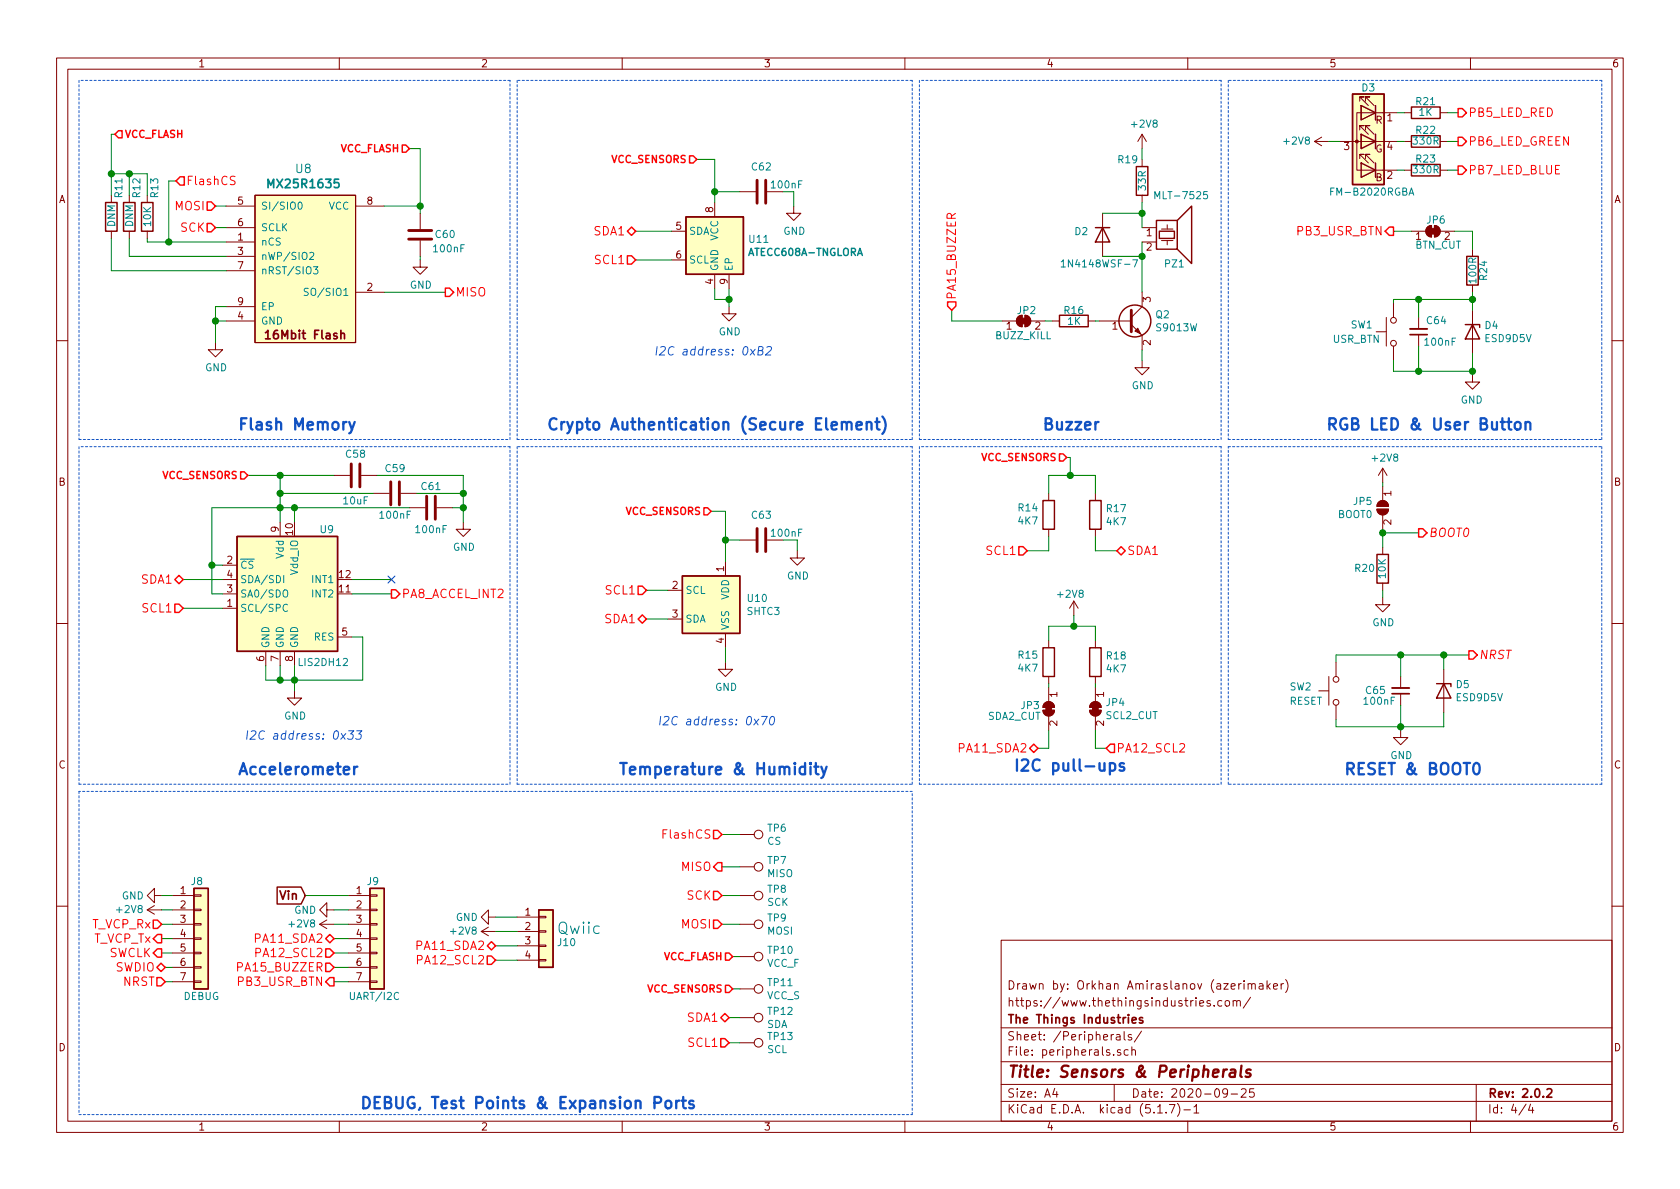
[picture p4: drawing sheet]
<svg xmlns="http://www.w3.org/2000/svg" width="297mm" height="210mm" viewBox="0 0 297 210" stroke-linecap="round" stroke-linejoin="round" font-family="sans-serif">
<defs><g id="words">
<g font-size="2.8" fill="#1152c2">
<text x="41.9" y="76.1">Flash Memory</text>
<text x="96.5" y="76.1">Crypto Authentication (Secure Element)</text>
<text x="184.1" y="76.1">Buzzer</text>
<text x="234.3" y="76.1">RGB LED &amp; User Button</text>
<text x="41.9" y="137">Accelerometer</text>
<text x="109.2" y="137">Temperature &amp; Humidity</text>
<text x="179.1" y="136.4">I2C pull-ups</text>
<text x="237.5" y="137">RESET &amp; BOOT0</text>
<text x="63.5" y="196.1">DEBUG, Test Points &amp; Expansion Ports</text>
</g>
<text font-size="2.8" fill="#008484" x="98.7" y="165.2">Qwiic</text>
<text font-size="2.8" fill="#840000" x="178" y="190.5">Title: Sensors &amp; Peripherals</text>
<g font-size="2.1" fill="#f00">
<text x="259.6" y="20.7">PB5_LED_RED</text>
<text x="259.6" y="25.7">PB6_LED_GREEN</text>
<text x="32.9" y="32.7">FlashCS</text>
<text x="259.6" y="30.8">PB7_LED_BLUE</text>
<text x="31" y="37.2">MOSI</text>
<text x="32" y="41">SCK</text>
<text x="105.1" y="41.6">SDA1</text>
<text x="229.5" y="41.6">PB3_USR_BTN</text>
<text x="105.3" y="46.7">SCL1</text>
<text x="80.5" y="52.4">MISO</text>
<text x="169" y="53.1" transform="rotate(-90 169 53.1)">PA15_BUZZER</text>
<text x="252.6" y="95">BOOT0</text>
<text x="174.5" y="98.1">SCL1</text>
<text x="199.2" y="98.1">SDA1</text>
<text x="25.1" y="103.2">SDA1</text>
<text x="71" y="105.8">PA8_ACCEL_INT2</text>
<text x="107.2" y="105.1">SCL1</text>
<text x="25.3" y="108.3">SCL1</text>
<text x="107" y="110.2">SDA1</text>
<text x="261.5" y="116.6">NRST</text>
<text x="169.8" y="133.1">PA11_SDA2</text>
<text x="197.3" y="133.1">PA12_SCL2</text>
<text x="117.5" y="148.3">FlashCS</text>
<text x="120.5" y="154">MISO</text>
<text x="121.5" y="159.1">SCK</text>
<text x="16.3" y="164.2">T_VCP_Rx</text>
<text x="16.5" y="166.7">T_VCP_Tx</text>
<text x="45.4" y="166.7">PA11_SDA2</text>
<text x="73.9" y="168">PA11_SDA2</text>
<text x="120.5" y="164.2">MOSI</text>
<text x="19.2" y="169.3">SWCLK</text>
<text x="20.4" y="171.8">SWDIO</text>
<text x="42.5" y="171.8">PA15_BUZZER</text>
<text x="45.6" y="169.3">PA12_SCL2</text>
<text x="74.2" y="170.5">PA12_SCL2</text>
<text x="21.8" y="174.3">NRST</text>
<text x="42.2" y="174.3">PB3_USR_BTN</text>
<text x="121.6" y="180.7">SDA1</text>
<text x="121.8" y="185.1">SCL1</text>
</g>
<g font-size="2.1" fill="#008484">
<text x="47.9" y="33.3">MX25R1635</text>
<text x="52.3" y="30.6">U8</text>
</g>
<g font-size="2.1" fill="#840000">
<text x="47.7" y="60">16Mbit Flash</text>
<text x="49.7" y="159.1">Vin</text>
<text x="178" y="178">https://www.thethingsindustries.com/</text>
<text x="178" y="175">Drawn by: Orkhan Amiraslanov (azerimaker)</text>
<text x="178" y="184">Sheet: /Peripherals/</text>
<text x="178" y="181">The Things Industries</text>
<text x="178" y="186.7">File: peripherals.sch</text>
<text x="178" y="196.9">KiCad E.D.A. kicad (5.1.7)-1</text>
<text x="178" y="194.1">Size: A4</text>
<text x="200" y="194.1">Date: 2020-09-25</text>
<text x="263" y="194.1">Rev: 2.0.2</text>
<text x="263" y="196.9">Id: 4/4</text>
</g>
<g font-size="2.1" fill="#1152c2">
<text x="115.6" y="62.9">I2C address: 0xB2</text>
<text x="43.2" y="130.8">I2C address: 0x33</text>
<text x="116.2" y="128.3">I2C address: 0x70</text>
</g>
<g font-size="1.8" fill="#840000">
<text x="35" y="11.9">1</text>
<text x="85" y="11.9">2</text>
<text x="135" y="11.9">3</text>
<text x="185" y="11.9">4</text>
<text x="235" y="11.9">5</text>
<text x="285" y="11.9">6</text>
<text x="243.2" y="21.9">R</text>
<text x="245.3" y="21.5">1</text>
<text x="237.6" y="26.5">3</text>
<text x="243.2" y="27">G</text>
<text x="245.3" y="26.5">4</text>
<text x="10.4" y="35.9">A</text>
<text x="243.2" y="32">B</text>
<text x="245.3" y="31.6">2</text>
<text x="285.4" y="35.9">A</text>
<text x="42.1" y="36.2">5</text>
<text x="42.1" y="40">6</text>
<text x="64.9" y="36.2">8</text>
<text x="119.5" y="40.6">5</text>
<text x="126.1" y="37.6" transform="rotate(-90 126.1 37.6)">8</text>
<text x="202.7" y="41.8">1</text>
<text x="42.1" y="42.5">1</text>
<text x="42.1" y="45.1">3</text>
<text x="42.1" y="47.6">7</text>
<text x="119.5" y="45.7">6</text>
<text x="202.7" y="44.3">2</text>
<text x="250.3" y="42.4">1</text>
<text x="255.4" y="42.4">2</text>
<text x="42.1" y="54">9</text>
<text x="64.9" y="51.4">2</text>
<text x="126.1" y="50.3" transform="rotate(-90 126.1 50.3)">4</text>
<text x="128.7" y="50.3" transform="rotate(-90 128.7 50.3)">9</text>
<text x="203.5" y="53.4" transform="rotate(-90 203.5 53.4)">3</text>
<text x="42.1" y="56.5">4</text>
<text x="178" y="58.3">1</text>
<text x="183" y="58.3">2</text>
<text x="196.7" y="58.3">1</text>
<text x="203.5" y="61.1" transform="rotate(-90 203.5 61.1)">2</text>
<text x="10.4" y="85.9">B</text>
<text x="246" y="87.7" transform="rotate(-90 246 87.7)">1</text>
<text x="285.4" y="85.9">B</text>
<text x="49.3" y="94.1" transform="rotate(-90 49.3 94.1)">9</text>
<text x="51.8" y="94.6" transform="rotate(-90 51.8 94.6)">10</text>
<text x="246" y="92.8" transform="rotate(-90 246 92.8)">2</text>
<text x="40.2" y="99.7">2</text>
<text x="128" y="101.1" transform="rotate(-90 128 101.1)">1</text>
<text x="40.2" y="107.3">1</text>
<text x="40.2" y="104.8">3</text>
<text x="40.2" y="102.2">4</text>
<text x="60" y="104.8">11</text>
<text x="60" y="102.2">12</text>
<text x="118.9" y="104.1">2</text>
<text x="60.5" y="112.4">5</text>
<text x="118.9" y="109.2">3</text>
<text x="128" y="113.8" transform="rotate(-90 128 113.8)">4</text>
<text x="46.7" y="116.9" transform="rotate(-90 46.7 116.9)">6</text>
<text x="49.3" y="116.9" transform="rotate(-90 49.3 116.9)">7</text>
<text x="51.8" y="116.9" transform="rotate(-90 51.8 116.9)">8</text>
<text x="186.9" y="123.3" transform="rotate(-90 186.9 123.3)">1</text>
<text x="195.2" y="123.3" transform="rotate(-90 195.2 123.3)">1</text>
<text x="186.9" y="128.4" transform="rotate(-90 186.9 128.4)">2</text>
<text x="195.2" y="128.4" transform="rotate(-90 195.2 128.4)">2</text>
<text x="10.4" y="135.9">C</text>
<text x="285.4" y="135.9">C</text>
<text x="31.9" y="158.1">1</text>
<text x="31.9" y="160.6">2</text>
<text x="63" y="158.1">1</text>
<text x="63" y="160.6">2</text>
<text x="92.9" y="161.9">1</text>
<text x="31.9" y="163.2">3</text>
<text x="31.9" y="165.7">4</text>
<text x="63" y="163.2">3</text>
<text x="63" y="165.7">4</text>
<text x="92.9" y="164.5">2</text>
<text x="92.9" y="167">3</text>
<text x="31.9" y="168.3">5</text>
<text x="31.9" y="170.8">6</text>
<text x="31.9" y="173.3">7</text>
<text x="63" y="168.3">5</text>
<text x="63" y="170.8">6</text>
<text x="63" y="173.3">7</text>
<text x="92.9" y="169.5">4</text>
<text x="10.4" y="185.9">D</text>
<text x="285.4" y="185.9">D</text>
<text x="35" y="199.9">1</text>
<text x="85" y="199.9">2</text>
<text x="135" y="199.9">3</text>
<text x="185" y="199.9">4</text>
<text x="235" y="199.9">5</text>
<text x="285" y="199.9">6</text>
</g>
<g font-size="1.8" fill="#008484">
<text x="240.8" y="16.2">D3</text>
<text x="200.2" y="22.6">+2V8</text>
<text x="250.4" y="23.7">R22</text>
<text x="250.4" y="18.6">R21</text>
<text x="250.9" y="20.5">1K</text>
<text x="197.8" y="28.9">R19</text>
<text x="227.2" y="25.6">+2V8</text>
<text x="250" y="25.6">330R</text>
<text x="250.4" y="28.7">R23</text>
<text x="21.6" y="34.9" transform="rotate(-90 21.6 34.9)">R11</text>
<text x="24.8" y="34.9" transform="rotate(-90 24.8 34.9)">R12</text>
<text x="28" y="34.9" transform="rotate(-90 28 34.9)">R13</text>
<text x="133" y="30.1">C62</text>
<text x="202.6" y="33.6" transform="rotate(-90 202.6 33.6)">33R</text>
<text x="204.8" y="35.2">MLT-7525</text>
<text x="235.8" y="34.6">FM-B2020RGBA</text>
<text x="250" y="30.7">330R</text>
<text x="20.4" y="40.2" transform="rotate(-90 20.4 40.2)">DNM</text>
<text x="23.5" y="40.2" transform="rotate(-90 23.5 40.2)">DNM</text>
<text x="26.7" y="39.9" transform="rotate(-90 26.7 39.9)">10K</text>
<text x="46.1" y="37.1">SI/SIO0</text>
<text x="46.1" y="40.9">SCLK</text>
<text x="58.1" y="37.1">VCC</text>
<text x="121.8" y="41.5">SDA</text>
<text x="138.5" y="41.5">GND</text>
<text x="190.1" y="41.6">D2</text>
<text x="252.3" y="39.5">JP6</text>
<text x="46.1" y="43.4">nCS</text>
<text x="46.1" y="46">nWP/SIO2</text>
<text x="76.8" y="44.6">100nF</text>
<text x="77.1" y="42.1">C60</text>
<text x="121.8" y="46.6">SCL</text>
<text x="127" y="42.6" transform="rotate(-90 127 42.6)">VCC</text>
<text x="132.5" y="42.9">U11</text>
<text x="132.6" y="45.3">ATECC608A-TNGLORA</text>
<text x="188.5" y="47.3">1N4148WSF-7</text>
<text x="206" y="47.3">PZ1</text>
<text x="250.2" y="44">BTN_CUT</text>
<text x="46.1" y="48.5">nRST/SIO3</text>
<text x="54.8" y="52.3">SO/SIO1</text>
<text x="72.5" y="51">GND</text>
<text x="127" y="48" transform="rotate(-90 127 48)">GND</text>
<text x="129.5" y="48" transform="rotate(-90 129.5 48)">EP</text>
<text x="261" y="50" transform="rotate(-90 261 50)">100R</text>
<text x="262.9" y="49.5" transform="rotate(-90 262.9 49.5)">R24</text>
<text x="46.1" y="57.4">GND</text>
<text x="46.1" y="54.9">EP</text>
<text x="127.1" y="59.3">GND</text>
<text x="176.1" y="60">BUZZ_KILL</text>
<text x="179.9" y="55.5">JP2</text>
<text x="188.2" y="55.5">R16</text>
<text x="188.8" y="57.4">1K</text>
<text x="204.4" y="56.3">Q2</text>
<text x="204.6" y="58.6">S9013W</text>
<text x="238.9" y="58.1">SW1</text>
<text x="252.3" y="57.3">C64</text>
<text x="262.6" y="58.2">D4</text>
<text x="36.3" y="65.7">GND</text>
<text x="235.7" y="60.6">USR_BTN</text>
<text x="252.1" y="61.1">100nF</text>
<text x="262.6" y="60.5">ESD9D5V</text>
<text x="200.1" y="68.8">GND</text>
<text x="258.3" y="71.4">GND</text>
<text x="61.2" y="80.9">C58</text>
<text x="68.2" y="83.5">C59</text>
<text x="242.8" y="81.6">+2V8</text>
<text x="60.8" y="89.2">10uF</text>
<text x="74.6" y="86.7">C61</text>
<text x="239.4" y="89.3">JP5</text>
<text x="56.7" y="94.3">U9</text>
<text x="67.3" y="91.7">100nF</text>
<text x="73.7" y="94.3">100nF</text>
<text x="133" y="91.7">C63</text>
<text x="180.1" y="90.4">R14</text>
<text x="180.1" y="92.8">4K7</text>
<text x="195.7" y="90.6">R17</text>
<text x="195.7" y="92.9">4K7</text>
<text x="236.6" y="91.6">BOOT0</text>
<text x="42.4" y="100.6">CS</text>
<text x="50.2" y="98.7" transform="rotate(-90 50.2 98.7)">Vdd</text>
<text x="52.7" y="101.6" transform="rotate(-90 52.7 101.6)">Vdd_IO</text>
<text x="80.1" y="97.4">GND</text>
<text x="239.6" y="101.1">R20</text>
<text x="42.4" y="105.7">SA0/SDO</text>
<text x="42.4" y="103.1">SDA/SDI</text>
<text x="55.3" y="105.7">INT2</text>
<text x="55.3" y="103.1">INT1</text>
<text x="121.2" y="105">SCL</text>
<text x="128.9" y="106.1" transform="rotate(-90 128.9 106.1)">VDD</text>
<text x="132.3" y="106.4">U10</text>
<text x="139.1" y="102.5">GND</text>
<text x="187.1" y="105.7">+2V8</text>
<text x="245" y="102.2" transform="rotate(-90 245 102.2)">10K</text>
<text x="42.4" y="108.2">SCL/SPC</text>
<text x="55.5" y="113.3">RES</text>
<text x="121.2" y="110.1">SDA</text>
<text x="128.9" y="111.5" transform="rotate(-90 128.9 111.5)">VSS</text>
<text x="132.1" y="108.8">SHTC3</text>
<text x="242.6" y="110.7">GND</text>
<text x="47.6" y="114.7" transform="rotate(-90 47.6 114.7)">GND</text>
<text x="50.2" y="114.7" transform="rotate(-90 50.2 114.7)">GND</text>
<text x="52.7" y="114.7" transform="rotate(-90 52.7 114.7)">GND</text>
<text x="53" y="117.8">LIS2DH12</text>
<text x="180.1" y="116.5">R15</text>
<text x="180.1" y="118.8">4K7</text>
<text x="195.7" y="116.6">R18</text>
<text x="195.7" y="118.9">4K7</text>
<text x="126.4" y="122.2">GND</text>
<text x="180.6" y="125.4">JP3</text>
<text x="195.6" y="124.9">JP4</text>
<text x="228" y="124.6">RESET</text>
<text x="228.1" y="122.1">SW2</text>
<text x="241.3" y="124.6">100nF</text>
<text x="241.6" y="122.7">C65</text>
<text x="257.5" y="121.7">D5</text>
<text x="257.6" y="124">ESD9D5V</text>
<text x="50.2" y="127.2">GND</text>
<text x="174.7" y="127.3">SDA2_CUT</text>
<text x="195.5" y="127.2">SCL2_CUT</text>
<text x="245.8" y="134.2">GND</text>
<text x="135.7" y="149.4">CS</text>
<text x="135.8" y="147.1">TP6</text>
<text x="135.7" y="155.1">MISO</text>
<text x="135.8" y="152.8">TP7</text>
<text x="20.8" y="161.5">+2V8</text>
<text x="21.5" y="159">GND</text>
<text x="33.9" y="156.5">J8</text>
<text x="52" y="161.6">GND</text>
<text x="65" y="156.5">J9</text>
<text x="135.7" y="160.2">SCK</text>
<text x="135.8" y="157.9">TP8</text>
<text x="51.3" y="164">+2V8</text>
<text x="79.8" y="165.3">+2V8</text>
<text x="80.6" y="162.9">GND</text>
<text x="98.7" y="167.3">J10</text>
<text x="135.7" y="165.3">MOSI</text>
<text x="135.8" y="163">TP9</text>
<text x="135.6" y="171">VCC_F</text>
<text x="135.9" y="168.7">TP10</text>
<text x="32.4" y="176.8">DEBUG</text>
<text x="62.1" y="176.8">UART/I2C</text>
<text x="135.6" y="176.7">VCC_S</text>
<text x="135.9" y="179.5">TP12</text>
<text x="135.9" y="174.4">TP11</text>
<text x="135.6" y="181.8">SDA</text>
<text x="135.9" y="183.9">TP13</text>
<text x="135.7" y="186.2">SCL</text>
</g>
<g font-size="1.8" fill="#f00">
<text x="21.9" y="24.4">VCC_FLASH</text>
<text x="60.1" y="26.9">VCC_FLASH</text>
<text x="108.2" y="28.8">VCC_SENSORS</text>
<text x="173.6" y="81.5">VCC_SENSORS</text>
<text x="28.8" y="84.7">VCC_SENSORS</text>
<text x="110.7" y="91.1">VCC_SENSORS</text>
<text x="117.3" y="169.8">VCC_FLASH</text>
<text x="114.6" y="175.5">VCC_SENSORS</text>
</g>
<g font-size="1.8" fill="#008400">
<text x="136.5" y="33.3">100nF</text>
<text x="136.5" y="94.9">100nF</text>
</g>
</g></defs>
<g fill="none" stroke="#840000" stroke-width=".18">
<path d="M10 10.3h277v189.9h-277zM12 12.2h273v186.1h-273zM60 10.3v1.9M110 10.3v1.9M160 10.3v1.9M210 10.3v1.9M240.4 17.9v-.8h.8h-.8l1.5 1.6M240.7 18.7v2.5zM240.7 18.7h.1M241.4 17.9v-.8h.8h-.8l1.6 1.6M243.2 18.7v2.5M247 19.9h-7.1v10.2h7.1"/>
<path d="M248.3 19.9h1.3M254.6 19.9h1.3M260 10.3v1.9M19.7 34.5v1.3M22.9 34.5v1.3M26 34.5v1.3M40 36.4h5.1M62.9 36.4h5M74.3 37.7v2.8M126.4 35.8v2.5M130.8 33.9h2.8M135.6 33.9h2.8"/>
<path d="M140.3 36.4v1.3h1.3l-1.3 1.3-1.2-1.3h1.2M194.9 37.7v7.6M201.9 23.7l-.7 1.3M201.9 23.7v2.6M201.9 28.2v1.3M201.9 34.5v1.3M201.9 23.7l.8 1.3M206.4 39.7v.8M232.4 25h2.5M232.4 25l1.3 .8M233.7 24.3l-1.3 .7M236.9 25h10.1"/>
<path d="M240.4 28.1v-.8h.8h-.8l1.5 1.5M240.4 23v-.8h.8h-.8l1.5 1.5M240.7 23.7v2.6zM240.7 23.7h.1M241.4 28.1v-.8h.8h-.8l1.6 1.5M241.4 23v-.8h.8h-.8l1.6 1.5M243.2 23.7v2.6M248.3 30.1h1.3M248.3 25h1.3M253.6 39.9a1.02 1.02 0 0 1 1 1 1.02 1.02 0 0 1-1 1zM254.6 30.1h1.3M254.6 25h1.3"/>
<path d="M19.7 40.9v1.3M22.9 40.9v1.3M26 40.9v1.3M40 56.8h5.1M40 40.3h5.1M40 42.8h5.1M40 45.3h5.1M40 47.9h5.1M40 54.2h5.1M62.9 51.7h5M74.3 46v1.2h1.3l-1.3 1.3-1.3-1.3h1.3M74.3 42.5v2.8"/>
<path d="M118.7 40.9h2.6M118.7 46h2.6M126.4 48.5v2.5M128.9 54.2v1.3h1.3l-1.3 1.3-1.3-1.3h1.3M128.9 48.5v2.5M177.2 56.8h2.5M179.9 56.1l.5-.3 .3-.1v2.1a1.03 1.03 0 0 1-.9-.6 1.03 1.03 0 0 1 .1-1.1zM181.2 55.7a1.02 1.02 0 0 1 1 1.1 1.02 1.02 0 0 1-1 1zM182.2 56.8h2.6M186.1 56.8h1.2M192.4 56.8h1.3M194.3 56.8h5.7"/>
<path d="M200 57.4l1.9 1.9v2.5M201.9 51.7v2.5l-1.9 1.9M201.9 40.3h2.6M201.9 42.8h2.6M205.4 42.5h2M205.4 40.5h2M206.4 42.5v.8M243.3 58.7h1.8M245.1 56.1v5.1M246.4 53.6v2.5M249.6 40.9h2.5M250.8 56.1v2.1"/>
<path d="M250.8 59.2v2M252.5 40.1l.6-.2v2a1.02 1.02 0 0 1-1-.7 1.02 1.02 0 0 1 .4-1.1zM254.6 40.9h2.6M260.3 44.1v1.2M260.3 50.4v1.3M260.3 54.9v7.6M10 60.2h2M38.1 60.6v1.2h1.3l-1.3 1.3-1.3-1.3h1.3M201.9 63.7v1.3h1.3l-1.3 1.3-1.2-1.3h1.2M246.4 61.2v2.5M260.3 66.3v1.3h-1.2l1.2 1.2 1.3-1.2h-1.3M285 60.2h2"/>
<path d="M39.4 99.9h2.5M49.5 92.3v2.6M59.1 84.1h2.7M63.9 84.1h2.8M66 87.2h2.8M70.9 87.2h2.8M72.4 89.8h2.8M77.2 89.8h2.8M81.9 92.3v1.3h1.3l-1.3 1.3-1.3-1.3h1.3M128.3 99.3v2.5M130.8 95.5h2.8M135.6 95.5h2.8"/>
<path d="M141 97.4v1.3h1.2l-1.2 1.2-1.3-1.2h1.3M185.4 87.2v1.3M185.4 93.6v1.3M193.7 87.2v1.3M193.7 93.6v1.3M243.5 90h2a1.02 1.02 0 0 1-1 1.1 1.02 1.02 0 0 1-1-1.1zM243.8 88.7a1.03 1.03 0 0 1 1.1-.1 1.03 1.03 0 0 1 .6 .9h-2v-.3zM244.5 82.8v2.5M244.5 86v2.5M244.5 91.1v2.5M244.5 96.8v1.2M244.5 82.8l-.8 1.3"/>
<path d="M244.5 82.8l.7 1.3M10 110.3h2M39.4 107.6h2.5M39.4 105h2.5M39.4 102.5h2.5M47 115.2v2.5M49.5 115.2v2.5M52.1 115.2v2.5M59.7 112.6h2.5M118.1 104.4h2.5M118.1 109.5h2.5M128.3 117.1v1.3h1.2l-1.2 1.2-1.3-1.2h1.3"/>
<path d="M128.3 112v2.5M185.4 113.3v1.2M185.4 119.6v1.3M189.9 106.3l-.8 1.3M189.9 106.3v2.5M189.9 106.3l.7 1.3M193.7 113.3v1.2M193.7 119.6v1.3M234.9 119.6v5.1M236.2 117.1v2.5M244.5 105.7v1.2h1.2l-1.2 1.3-1.3-1.3h1.3M244.5 103.1v1.3"/>
<path d="M247.6 119.6v2.1M255.3 118.4v7.6M285 110.3h2M52.1 122.2v1.2h1.2l-1.2 1.3-1.3-1.3h1.3M184.4 125.6h2a1.02 1.02 0 0 1-1 1 1.02 1.02 0 0 1-1-1zM184.6 124.4a1.02 1.02 0 0 1 1.2-.3 1.02 1.02 0 0 1 .6 1h-2zM185.4 121.5v2.6M185.4 126.6v2.6M192.7 125.6h2a1.02 1.02 0 0 1-1 1 1.02 1.02 0 0 1-1-1zM192.9 124.4a1.02 1.02 0 0 1 1.1-.3 1.02 1.02 0 0 1 .7 1h-2zM193.7 121.5v2.6M193.7 126.6v2.6"/>
<path d="M233.2 122.2h1.7M236.2 124.7v2.5M247.6 129.2v1.2h1.3l-1.3 1.3-1.2-1.3h1.2M247.6 122.7v2M27.3 158.4v-1.3l-1.3 1.3 1.3 1.2v-1.2h1.3M30.5 158.4h3.8M34.3 158.2h1.3v.3h-1.3zM61.6 158.4h3.8M65.4 158.2h1.3v.3h-1.3zM130.8 158.4h2.5M130.8 153.3h2.5M130.8 147.6h2.5"/>
<path d="M10 160.2h2M26 160.9l1.3 .8M26 160.9h2.6M27.3 160.1l-1.3 .8M30.5 160.9h3.8M30.5 163.4h3.8M30.5 166h3.8M30.5 168.5h3.8M30.5 171.1h3.8M30.5 173.6h3.8M34.3 170.9h1.3v.3h-1.3zM34.3 173.5h1.3v.2h-1.3z"/>
<path d="M34.3 168.4h1.3v.3h-1.3zM34.3 163.3h1.3v.3h-1.3zM34.3 160.8h1.3v.2h-1.3zM34.3 165.9h1.3v.2h-1.3zM56.5 163.4l1.3 .8M56.5 163.4h2.6M57.8 160.9v-1.3l-1.3 1.3 1.3 1.3v-1.3h1.3M57.8 162.7l-1.3 .7M61.6 160.9h3.8M61.6 163.4h3.8M61.6 166h3.8M61.6 168.5h3.8"/>
<path d="M61.6 171.1h3.8M61.6 173.6h3.8M65.4 170.9h1.3v.3h-1.3zM65.4 173.5h1.3v.2h-1.3zM65.4 168.4h1.3v.3h-1.3zM65.4 163.3h1.3v.3h-1.3zM65.4 160.8h1.3v.2h-1.3zM65.4 165.9h1.3v.2h-1.3zM85.1 164.7h2.5M85.1 164.7l1.3 .8M86.4 162.2v-1.3l-1.3 1.3 1.3 1.2v-1.2h1.2M86.4 164l-1.3 .7"/>
<path d="M91.4 162.2h3.8M91.4 164.7h3.8M91.4 167.3h3.8M91.4 169.8h3.8M95.2 169.7h1.3v.2h-1.3zM95.2 167.1h1.3v.3h-1.3zM95.2 162h1.3v.3h-1.3zM95.2 164.6h1.3v.2h-1.3zM130.8 163.4h2.5M130.8 180h2.5M130.8 169.2h2.5M130.8 174.9h2.5"/>
<path d="M177 166.3h108v32h-108zM212.1 177.4l.7-.1v-.3l-.5-.1-.2 .2 .1 .7h.6M214 177a.37 .37 0 0 0-.6 .1l.1 .3 .5 .1v.1l-.2 .3-.4-.1M214.7 177.8v.1M216 177l-.4-.1-.3 .3 .1 .6 .2 .1 .4-.1M216.7 177.1l.2-.2 .4 .2v.7l-.2 .1-.4-.1zM218 177.1l.2-.2 .4 .1 .1 .9M218 176.9v1M218.7 177.1a.34 .34 0 0 1 .3-.2 .34 .34 0 0 1 .3 .2v.8M220 173.4v.2M220 173.9v1M220.7 174.1l.2-.2 .3 .1 .1 .9"/>
<path d="M220.7 173.9v1M221.1 176.3l-1.3 2M221.3 174.1a.34 .34 0 0 1 .3-.2 .34 .34 0 0 1 .3 .2v.8M222.7 174h.5l.1 .9M223.3 174.3l-.5 .1-.2 .2 .1 .2 .1 .1 .5-.1M224 173.4v1.5M224.2 174.4l.4 .5M224.6 173.9l-.6 .6M225.2 174.4l.7-.1-.1-.3-.4-.1-.2 .2v.7h.6M226.5 173.9v1M226.9 173.9l-.4 .3M227.3 173.2a1.71 1.71 0 0 1 0 2.3"/>
<path d="M285 160.2h2M60 198.3v1.9M110 198.3v1.9M130.8 184.4h2.5M160 198.3v1.9M177 194.8h108M177 191.8h108M177 187.8h108M177 181.8h108M186.5 192.5l-.4 1h1M186.8 193v1M197 191.8v3"/>
<path d="M197.4 183h.6v.9M198 183.3l-.4 .1-.3 .2 .3 .3 .4-.1M198.1 185.7l-.3-.1-.2 .2v.2l.5 .2v.3h-.5M198.8 182.4v1.3l.2 .2M199.5 185.7l-.4-.1-.3 .3v.6l.3 .1 .4-.1M200.1 183a.37 .37 0 0 0-.6 .1v.3l.6 .1v.1l-.2 .3-.4-.1M200.1 185.7l.2-.1 .4 .1 .1 .9M200.1 185.1v1.5M201.8 182.3l-1.2 2M204.7 196.8h.8M206.2 196.7v.1M206.8 195.3h.9l-.6 1.5"/>
<path d="M208.2 195.1a1.71 1.71 0 0 1 0 2.3M209.3 196.3h1.2M210 198.3v1.9M211.1 195.8l.4-.5v1.5M211.1 196.8h.9M217 193.2l-.1 .2a.48 .48 0 0 1-.6-.1v-.6a.48 .48 0 0 1 .6-.1l.1 .1a1.19 1.19 0 0 1-.2 1.2l-.5 .1M217.7 193.5h1.1M219.5 192.7l.2-.2h.3l.3 .2v.3v.2l-.9 .8h.9M221.7 192.5h-.7l-.1 .7 .2-.1 .5 .1 .2 .2-.1 .5-.2 .1-.6-.1M260 198.3v1.9M261 191.8v6.5M269.8 195.2l-1.2 2"/>
<path d="M270.6 195.2l-.3 1.1h.9M271 195.8v1"/>
<circle cx="246.4" cy="56.6" r=".51"/>
<circle cx="246.4" cy="60.7" r=".51"/>
<circle cx="236.2" cy="120.1" r=".51"/>
<circle cx="236.2" cy="124.2" r=".51"/>
<circle cx="134.1" cy="158.4" r=".76"/>
<circle cx="134.1" cy="147.6" r=".76"/>
<circle cx="134.1" cy="153.3" r=".76"/>
<circle cx="134.1" cy="180" r=".76"/>
<circle cx="134.1" cy="169.2" r=".76"/>
<circle cx="134.1" cy="174.9" r=".76"/>
<circle cx="134.1" cy="163.4" r=".76"/>
<circle cx="134.1" cy="184.4" r=".76"/>
</g>
<path d="M46.9 58.8l.5-.4v1.5M46.9 59.9h.9M60.3 59l.2-.1 .4 .1v.9M249.3 59.2h3M246.1 122.7h3.1M200.2 180.4l.7-.1-.1-.3-.4-.1-.2 .2v.7h.6M202 180a.37 .37 0 0 0-.6 .1l.1 .3 .5 .1 .1 .1-.2 .3-.5-.1M273.5 192.7l.2-.2h.4l.2 .2 .1 .3-.1 .2-.8 .8h.9" fill="none" stroke="#840000" stroke-width=".3"/>
<path d="M216.4 189.1l-.2 1.3M216.9 189.1a.5 .5 0 0 0-.6 .4M217.6 189.2h.8l-.1 1.2M218.4 189.6l-.7 .1a.4 .4 0 0 0-.3 .3 .4 .4 0 0 0 .2 .4l.7-.1M219.5 188.4l-.2 1.8 .3 .2M221.1 189.2a.49 .49 0 0 0-.8 .3l.1 .2 .5 .1 .2 .3-.3 .3-.6-.1" fill="none" stroke="#840000" stroke-width=".41"/>
<g fill="none" stroke="#840000" stroke-width=".25">
<path d="M239.1 16.6h5.6v16h-5.6zM240.7 18.7l2.5 1.2-2.5 1.3zM243.2 18.7v2.5M249.6 18.9h5v2h-5zM18.7 35.8h2v5.1h-2zM21.8 35.8h2.1v5.1h-2.1zM25 35.8h2.1v5.1h-2.1zM121.3 38.3h10.1v10.2h-10.1zM200.9 29.5h2v5h-2zM204.5 39h3.7v5.1h-3.7zM208.2 39l2.5-2.6v10.2l-2.5-2.5M240.7 28.8l2.5 1.3-2.5 1.3z"/>
<path d="M240.7 23.7l2.5 1.3-2.5 1.3zM243.2 23.7v2.6M243.2 28.8v2.6M249.6 29.1h5v2h-5zM249.6 24h5v2h-5zM187.3 55.7h5.1v2.1h-5.1zM193.7 40.3h2.5M194.9 40.3l1.3 2.5h-2.5zM205 40.9h2.6v1.3h-2.6zM259.1 57.4h2.5v.5M259.3 45.3h2.1v5.1h-2.1zM260.3 57.4l1.3 2.5h-2.5z"/>
<path d="M41.9 94.9h17.8v20.3h-17.8zM184.4 88.5h2v5.1h-2zM192.7 88.5h2v5.1h-2zM243.5 98h2v5.1h-2zM120.6 101.8h10.2v10.2h-10.2zM184.4 114.5h2v5.1h-2zM192.7 114.5h2v5.1h-2zM254 120.9h2.5v.5M255.3 120.9l1.2 2.5h-2.5zM34.3 157.1h2.5v17.8h-2.5zM49 156.9h4.2l.8 1.5-.8 1.5h-4.2zM65.4 157.1h2.5v17.8h-2.5z"/>
<path d="M95.2 160.9h2.6v10.2h-2.6z"/>
<circle cx="200.7" cy="56.8" r="2.82"/>
</g>
<g fill="none" stroke="#008484" stroke-width=".18">
<path d="M52.8 35.9l.2-.2a.69 .69 0 0 1 .4 .7 .69 .69 0 0 1-.4 .6l-.2-.1-.1-.4zM204.2 35.1v-1.2l.4 .9 .5-.9v1.2M213.5 33.9h-.6l-.1 .6 .2-.1 .5 .1v.5l-.2 .1-.5-.1M235.3 33.9h.4M235.9 33.2h-.6v1.3M249.1 34.5l.5-1.3 .4 1.3M249.3 34.2h.6M54.5 51h-.5l-.2 .1v.2l.1 .2 .5 .2 .1 .3-.2 .2h-.5M54.8 44.7l.4-.1 .3 .4-.1 .2-.7 .7h.8M55.4 47.2h.8l-.4 .4 .3 .2 .1 .4-.2 .2-.6-.1M187.6 46.3l.4-.4v1.3M187.6 47.2h.8"/>
<path d="M200.3 45.9h.8l-.5 1.3M50.1 104.5l.2-.2a.44 .44 0 0 1 .6 .4l-.1 .7-.2 .2-.4-.1a1 1 0 0 1-.1-1zM50.2 101.8v1.2M50.8 107a.6 .6 0 0 0-.8 .4 .6 .6 0 0 0 .6 .7l.2-.1"/>
</g>
<g fill="#840000" stroke="#840000" stroke-width=".18">
<path d="M184.6 124.4a1.02 1.02 0 0 1 1.2-.3 1.02 1.02 0 0 1 .6 1h-2z"/>
<path d="M184.4 125.6h2a1.02 1.02 0 0 1-1 1 1.02 1.02 0 0 1-1-1z"/>
<path d="M184.9 124.8h1v1.1h-1z"/>
<path d="M192.9 124.4a1.02 1.02 0 0 1 1.1-.3 1.02 1.02 0 0 1 .7 1h-2z"/>
<path d="M192.7 125.6h2a1.02 1.02 0 0 1-1 1 1.02 1.02 0 0 1-1-1z"/>
<path d="M193.2 124.8h1v1.1h-1z"/>
<path d="M252.5 40.1l.6-.2v2a1.02 1.02 0 0 1-1-.7 1.02 1.02 0 0 1 .4-1.1z"/>
<path d="M253.6 39.9a1.02 1.02 0 0 1 1 1 1.02 1.02 0 0 1-1 1z"/>
<path d="M252.9 40.4h1v1h-1z"/>
<path d="M179.9 56.1l.5-.3 .3-.1v2.1a1.03 1.03 0 0 1-.9-.6 1.03 1.03 0 0 1 .1-1.1z"/>
<path d="M181.2 55.7a1.02 1.02 0 0 1 1 1.1 1.02 1.02 0 0 1-1 1z"/>
<path d="M180.5 56.3h1v1h-1z"/>
<path d="M243.8 88.7a1.03 1.03 0 0 1 1.1-.1 1.03 1.03 0 0 1 .6 .9h-2v-.3z"/>
<path d="M243.5 90h2a1.02 1.02 0 0 1-1 1.1 1.02 1.02 0 0 1-1-1.1z"/>
<path d="M200.7 58.5l.5-.5 .5 1z"/>
<circle cx="239.9" cy="25" r=".25"/>
</g>
<g fill="#ffffc2" stroke="#ffffc2" stroke-width=".18">
<path d="M121.3 38.3h10.1v10.2h-10.1z"/>
<path d="M239.1 16.6h5.6v16h-5.6z"/>
<path d="M120.6 101.8h10.2v10.2h-10.2z"/>
<path d="M95.2 160.9h2.6v10.2h-2.6z"/>
<path d="M41.9 94.9h17.8v20.3h-17.8z"/>
<path d="M45.1 34.5h17.8v26.1h-17.8z"/>
<path d="M34.3 157.1h2.5v17.8h-2.5z"/>
<path d="M65.4 157.1h2.5v17.8h-2.5z"/>
</g>
<g fill="none" stroke="#840000" stroke-width=".51">
<path d="M133.9 31.9v4M135.4 31.9v4M72.3 40.8h4M72.3 42.3h4M200 54.9v3.8M62.1 82v4.1M63.6 82v4.1M69.1 85.2v4.1M70.6 85.2v4.1M75.4 87.8v4M77 87.8v4M133.9 93.5v4"/>
<path d="M135.4 93.5v4"/>
</g>
<path d="M249.3 58.2h3M246.1 121.7h3.1" fill="none" stroke="#840000" stroke-width=".33"/>
<path d="M45.1 34.5h17.8v26.1h-17.8z" fill="none" stroke="#840000" stroke-width=".2"/>
<g fill="none" stroke="#1152c2" stroke-width=".18" stroke-dasharray=".4 .4">
<path d="M14 14.2v63.5M90.2 14.2h-76.2M91.4 14.2v63.5M161.3 14.2h-69.9M162.6 14.2v63.5M215.9 14.2h-53.3M217.2 14.2v63.5M283.2 14.2h-66M14 79v59.7M14 77.7h76.2M90.2 79h-76.2M90.2 77.7v-63.5"/>
<path d="M91.4 77.7h69.9M91.4 79v59.7M161.3 79h-69.9M161.3 77.7v-63.5M162.6 77.7h53.3M162.6 79v59.7M215.9 77.7v-63.5M215.9 79h-53.3M217.2 77.7h66M217.2 79h66M283.2 77.7v-63.5M283.2 79v59.7"/>
<path d="M14 139.9v57.2M14 138.7h76.2M90.2 138.7v-59.7M91.4 138.7h69.9M161.3 138.7v-59.7M161.3 139.9h-147.3M162.6 138.7h53.3M215.9 138.7v-59.7M217.2 138.7v-59.7M283.2 138.7h-66M14 197.1h147.3M161.3 197.1v-57.2"/>
</g>
<g fill="none" stroke="#008400" stroke-width=".18">
<path d="M247 19.9h1.3M255.9 19.9h1.9M19.7 30.7h6.3v3.8M20.3 23.7h-.6v10.8M22.9 30.7v3.8M31.1 32h-1.3v10.8M38.1 36.4h1.9M67.9 36.4h6.4M72.4 26.3h1.9v11.4M123.2 28.2h3.2v7.6M126.4 33.9h4.4M140.3 33.9v2.5"/>
<path d="M194.9 37.7h7M201.9 26.3v1.9M201.9 35.8v4.5M234.9 25h2M247 25h1.3M247 30.1h1.3M255.9 25h1.9M255.9 30.1h1.9M19.7 42.2v5.7h20.3M22.9 42.2v3.1h17.1M26 42.2v.6h14M38.1 56.8h1.9"/>
<path d="M38.1 40.3h1.9M40 54.2h-1.9v6.4M67.9 51.7h10.8M74.3 45.3v.7M112.4 40.9h6.3M112.4 46h6.3M126.4 51v2h2.5M128.9 51v3.2M168.3 54.9v1.9h8.9M184.8 56.8h1.3M193.7 56.8h.6M194.9 45.3h7"/>
<path d="M201.9 42.8v8.9M246.4 40.9h3.2M250.8 53v3.1M257.2 40.9h3.1v3.2M260.3 51.7v3.2M260.3 53h-13.9v.6M201.9 61.8v1.9M246.4 63.7v2h13.9M250.8 61.2v4.5M260.3 62.5v3.8M37.5 99.9h1.9M43.8 84.1h15.3"/>
<path d="M49.5 84.1v8.2M49.5 87.2h16.5M52.1 89.8v2.5M66.7 84.1h15.2v8.2M72.4 89.8h-34.9v15.2h1.9M73.7 87.2h8.2M80 89.8h1.9M125.7 90.4h2.6v8.9M128.3 95.5h2.5M141 95.5v1.9M185.4 87.2v-3.1h8.3v3.1M185.4 94.9v2.5h-3.8"/>
<path d="M188.6 80.9h.6v3.2M193.7 94.9v2.5h3.8M244.5 85.3v.7M244.5 93.6v3.2M244.5 94.2h6.3M32.4 102.5h7M32.4 107.6h7M49.5 117.7v2.6M52.1 117.7v4.5M62.2 102.5h7M62.2 105h7M62.2 112.6h1.9v7.7h-17.1v-2.6"/>
<path d="M114.3 104.4h3.8M114.3 109.5h3.8M128.3 114.5v2.6M185.4 113.3v-2.6h8.3v2.6M189.9 108.8v1.9M244.5 104.4v1.3M247.6 115.8v3.8M255.3 115.8v2.6M259.7 115.8h-23.5v1.3M185.4 120.9v.6M185.4 129.2v3.1h-1.9M193.7 120.9v.6"/>
<path d="M193.7 129.2v3.1h1.9M247.6 124.7v4.5M255.3 126v2.5h-19.1v-1.3M28.6 158.4h1.9M54 158.4h7.6M127.6 153.3h3.2M127.6 158.4h3.2M127.6 147.6h3.2M28.6 168.5h1.9M28.6 163.4h1.9M28.6 160.9h1.9M28.6 166h1.9"/>
<path d="M29.2 171.1h1.3M29.2 173.6h1.3M59.1 168.5h2.5M59.1 163.4h2.5M59.1 160.9h2.5M59.1 171.1h2.5M59.1 173.6h2.5M59.1 166h2.5M87.6 162.2h3.8M87.6 167.3h3.8M87.6 169.8h3.8M87.6 164.7h3.8"/>
<path d="M127.6 163.4h3.2M128.9 180h1.9M129.5 174.9h1.3M129.5 169.2h1.3M128.9 184.4h1.9"/>
</g>
<g fill="none" stroke="#f00" stroke-width=".25">
<path d="M257.8 19.2h.7l.8 .7-.8 .8h-.7zM20.3 23.7l.7-.6h.6v1.3h-.6zM31.9 31.3h.7v1.4h-.7l-.8-.7zM36.6 35.7h.8l.7 .7-.7 .8h-.8zM36.6 39.5h.8l.7 .8-.7 .7h-.8zM71.1 25.6h.7l.6 .7-.6 .6h-.7zM121.9 27.6h.7l.6 .6-.6 .6h-.7zM257.8 29.4h.7l.8 .7-.8 .7h-.7zM257.8 24.3h.7l.8 .7-.8 .7h-.7zM78.7 50.9h.8l.7 .8-.7 .7h-.8zM110.9 45.2h.8l.7 .8-.7 .7h-.8zM110.9 40.9l.8-.7 .7 .7-.7 .7z"/>
<path d="M167.5 53.4h1.5v.7l-.7 .8-.8-.8zM245.6 40.2h.8v1.4h-.8l-.7-.7zM42.5 83.4h.7l.6 .7-.6 .6h-.7zM124.5 89.8h.6l.6 .6-.6 .7h-.6zM180.1 96.7h.8l.7 .7-.7 .7h-.8zM187.3 80.3h.7l.6 .6-.6 .6h-.7zM197.5 97.4l.7-.7 .8 .7-.8 .7zM250.8 93.5h.8l.7 .7-.7 .8h-.8zM30.9 106.8h.7l.8 .8-.8 .7h-.7zM31.6 101.7l.8 .8-.8 .7-.7-.7zM69.2 104.3h.8l.7 .7-.7 .8h-.8zM112.8 103.7h.8l.7 .7-.7 .7h-.8z"/>
<path d="M113.6 108.7l.7 .8-.7 .7-.8-.7zM259.7 115.1h.8l.7 .7-.7 .8h-.8zM182 132.3l.8-.7 .7 .7-.7 .8zM196.3 131.6h.8v1.5h-.8l-.7-.8zM126.2 146.8h.7l.7 .8-.7 .7h-.7zM126.2 153.3l.7-.8h.7v1.5h-.7zM126.2 157.6h.7l.7 .8-.7 .7h-.7zM27.1 162.7h.7l.8 .7-.8 .8h-.7zM27.7 172.9h.8l.7 .7-.7 .7h-.8zM27.8 165.2h.8v1.5h-.8l-.7-.7zM27.8 167.8h.8v1.5h-.8l-.7-.8zM28.5 170.3l.7 .8-.7 .7-.8-.7z"/>
<path d="M57.6 166l.7-.8 .8 .8-.8 .7zM57.6 167.8h.7l.8 .7-.8 .8h-.7zM57.6 170.3h.7l.8 .8-.8 .7h-.7zM58.3 172.9h.8v1.4h-.8l-.7-.7zM86.2 169.1h.7l.7 .7-.7 .7h-.7zM86.2 167.3l.7-.8 .7 .8-.7 .7zM126.2 162.7h.7l.7 .7-.7 .8h-.7zM127.4 180l.8-.8 .7 .8-.7 .7zM128.3 168.5h.6l.6 .7-.6 .6h-.6zM128.3 174.2h.6l.6 .7-.6 .6h-.6zM127.4 183.7h.8l.7 .7-.7 .7h-.8z"/>
</g>
<path d="M41.6 31.2h-.6l-.3 .2 .1 .4 .7 .3v.4l-.2 .2-.6-.1M168.2 38.6l-.1-.7-.2-.2-.3 .1-.2 .2v.6h1.5M168.9 37.7l-.7 .5M208.6 131.6l.2-.1h.4l.2 .1v.3v.2l-.9 .9h.9" fill="none" stroke="#f00" stroke-width=".18"/>
<g fill="none" stroke="#1152c2" stroke-width=".41">
<path d="M61.7 74.6l.5 1.4M62.7 74.6l-.7 1.8-.3 .2M149.7 74.9l.3-.3 .5 .1 .1 1.3M151.4 75.3l1-.2-.1-.4-.6-.1-.3 .3 .1 1 .2 .1 .6-.1M153.2 74.8a.52 .52 0 0 1 .8-.1l.1 1.3M153.2 74.6v1.4M154.8 74.6h.7M155.1 74v1.7v.2l.4 .1M156 73.7a2.29 2.29 0 0 1 0 3M267.9 74.8a.53 .53 0 0 1 .5-.2 .53 .53 0 0 1 .5 .4v.6a.54 .54 0 0 1-.6 .4 .54 .54 0 0 1-.5-.4zM269.7 74.8a.5 .5 0 0 1 .9 .1v1.1M269.7 74.6v1.4"/>
<path d="M62.6 135.6v1.3M63.2 135.6a.51 .51 0 0 0-.6 .4M143.3 134.9l-.1 .1h.2l-.1-.1v.2M143.3 135.6v1.3M144 135.6h.7M144.2 134.9v1.7l.1 .2 .4 .1M145.2 135.6l.5 1.3M146.2 135.6l-.7 1.8-.3 .2M196.2 135l.6-.1 .4 .4v.6l-.2 .3-.2 .1-.6-.1M196.2 134.9v2.1M198.7 135a.5 .5 0 0 0-.8 .2l.1 .3a.68 .68 0 0 1 .8 .4l-.1 .3-.2 .1-.6-.1M260.7 135.1a.49 .49 0 0 1 .5-.2 .49 .49 0 0 1 .3 .4 1.18 1.18 0 0 1-.3 1.6h-.2a1.23 1.23 0 0 1-.3-1.8z"/>
<path d="M115.7 195h.8a.53 .53 0 0 0 .4-.5 .53 .53 0 0 0-.4-.5h-.8v2M117.7 194.8a.55 .55 0 0 1 .6-.2 .55 .55 0 0 1 .4 .4v.6a.54 .54 0 0 1-.5 .4 .54 .54 0 0 1-.5-.4zM119.6 194.6v1.4M120.1 194.6l-.4 .1-.1 .3M120.5 194.6h.8M120.8 194v1.7l.1 .2 .4 .1M122.6 194.7l-.5-.1-.3 .3 .1 .3 .7 .2 .1 .2-.1 .3-.2 .1-.6-.1"/>
</g>
<path d="M133.5 61.8l-.9 1M134.1 62l.6-.1 .2-.2v-.3l-.2-.1h-.5l-.2 1.5h.5l.3-.2v-.5l-.2-.1M135.6 61.4l.6-.1 .2 .1v.3l-1.1 1.1h1M60.4 129.7l.6 1M61.1 129.7l-.9 1M61.6 129.2h1l-.6 .6 .3 .1 .2 .2-.2 .6h-.6l-.2-.1M63.1 129.2h.9l-.6 .6 .4 .1 .1 .2-.2 .6h-.6l-.2-.1M133.4 127.2l.6 1M134.2 127.2l-.9 1M134.7 126.7h1l-.9 1.5M136.3 126.8l.4-.1a.88 .88 0 0 1-.4 1.5l-.2-.3-.1-.3z" fill="none" stroke="#1152c2" stroke-width=".18"/>
<g fill="#008400" stroke="#008400" stroke-width=".25">
<circle cx="52.1" cy="120.3" r=".51"/>
<circle cx="22.9" cy="30.7" r=".51"/>
<circle cx="74.3" cy="36.4" r=".51"/>
<circle cx="247.7" cy="115.8" r=".51"/>
<circle cx="49.5" cy="120.3" r=".51"/>
<circle cx="255.3" cy="115.8" r=".51"/>
<circle cx="128.3" cy="95.5" r=".51"/>
<circle cx="49.5" cy="84.1" r=".51"/>
<circle cx="260.3" cy="53" r=".51"/>
<circle cx="49.5" cy="87.2" r=".51"/>
<circle cx="201.9" cy="45.3" r=".51"/>
<circle cx="260.3" cy="65.7" r=".51"/>
<circle cx="201.9" cy="37.7" r=".51"/>
<circle cx="81.9" cy="89.8" r=".51"/>
<circle cx="244.5" cy="94.2" r=".51"/>
<circle cx="189.2" cy="84.1" r=".51"/>
<circle cx="81.9" cy="87.2" r=".51"/>
<circle cx="250.8" cy="65.7" r=".51"/>
<circle cx="38.1" cy="56.8" r=".51"/>
<circle cx="247.7" cy="128.5" r=".51"/>
<circle cx="19.7" cy="30.7" r=".51"/>
<circle cx="52.1" cy="89.8" r=".51"/>
<circle cx="128.9" cy="53" r=".51"/>
<circle cx="29.8" cy="42.8" r=".51"/>
<circle cx="49.5" cy="89.8" r=".51"/>
<circle cx="250.8" cy="53" r=".51"/>
<circle cx="189.9" cy="110.7" r=".51"/>
<circle cx="126.4" cy="33.9" r=".51"/>
<circle cx="37.5" cy="99.9" r=".51"/>
</g>
<path d="M68.6 101.9l1.2 1.2M69.8 101.9l-1.2 1.2" fill="none" stroke="#000084" stroke-width=".18"/>
<use href="#words"/>
</svg>
